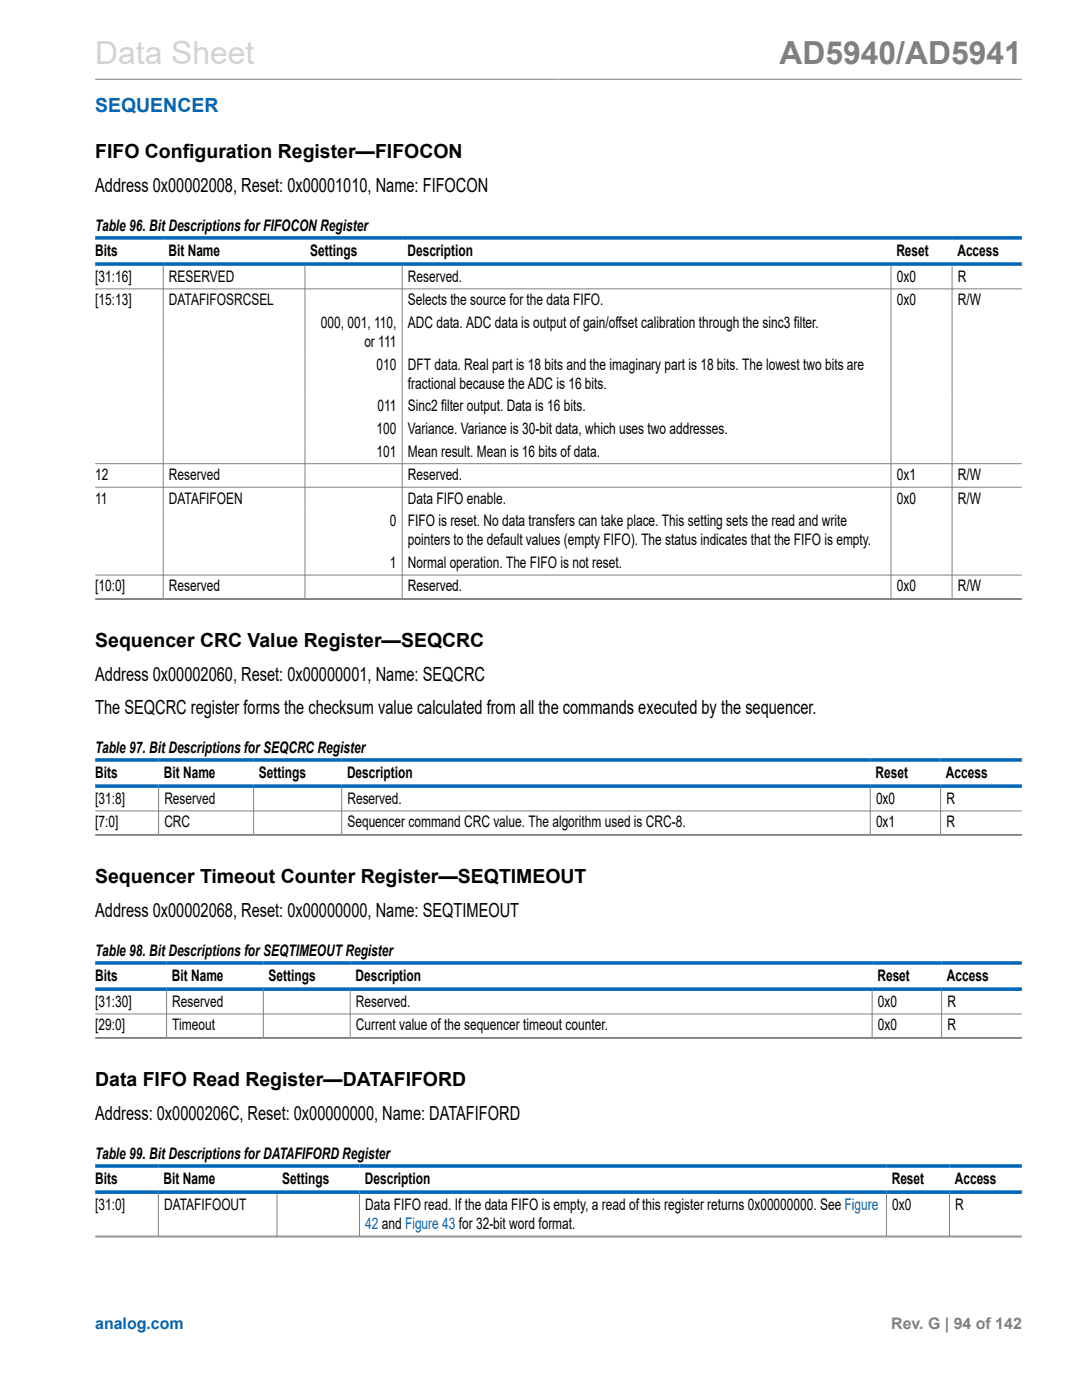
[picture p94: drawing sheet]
<svg xmlns="http://www.w3.org/2000/svg" width="216mm" height="279mm" viewBox="0 0 216 279" stroke-linecap="round" stroke-linejoin="round" font-family="sans-serif">
<defs><g id="words">
<text font-size="6.3" fill="#d3d3d3" x="19" y="12.7">Data Sheet</text>
<text font-size="6.3" fill="#808080" x="155.5" y="12.7">AD5940/AD5941</text>
<text font-size="3.9" fill="#0067b8" x="19" y="22.3">SEQUENCER</text>
<g font-size="3.9">
<text x="19" y="31.4">FIFO Configuration Register—FIFOCON</text>
<text x="19" y="38.2">Address 0x00002008, Reset: 0x00001010, Name: FIFOCON</text>
<text x="19" y="129.1">Sequencer CRC Value Register—SEQCRC</text>
<text x="19" y="135.9">Address 0x00002060, Reset: 0x00000001, Name: SEQCRC</text>
<text x="19" y="142.4">The SEQCRC register forms the checksum value calculated from all the commands executed by the sequencer.</text>
<text x="19" y="176.2">Sequencer Timeout Counter Register—SEQTIMEOUT</text>
<text x="19" y="182.9">Address 0x00002068, Reset: 0x00000000, Name: SEQTIMEOUT</text>
<text x="19" y="216.7">Data FIFO Read Register—DATAFIFORD</text>
<text x="19" y="223.4">Address: 0x0000206C, Reset: 0x00000000, Name: DATAFIFORD</text>
</g>
<g font-size="3.2">
<text x="19" y="46.1">Table 96. Bit Descriptions for FIFOCON Register</text>
<text x="19" y="51">Bits</text>
<text x="33.6" y="51">Bit Name</text>
<text x="61.9" y="51">Settings</text>
<text x="81.3" y="51">Description</text>
<text x="178.9" y="51">Reset</text>
<text x="191" y="51">Access</text>
<text x="19" y="56.2">[31:16]</text>
<text x="33.7" y="56.2">RESERVED</text>
<text x="81.4" y="56.2">Reserved.</text>
<text x="178.9" y="56.2">0x0</text>
<text x="191.1" y="56.2">R</text>
<text x="19" y="60.9">[15:13]</text>
<text x="33.7" y="60.9">DATAFIFOSRCSEL</text>
<text x="64" y="65.4">000, 001, 110,</text>
<text x="81.4" y="60.9">Selects the source for the data FIFO.</text>
<text x="81.4" y="65.4">ADC data. ADC data is output of gain/offset calibration through the sinc3 filter.</text>
<text x="178.9" y="60.9">0x0</text>
<text x="191.1" y="60.9">R/W</text>
<text x="72.7" y="69.2">or 111</text>
<text x="75.1" y="73.8">010</text>
<text x="81.4" y="73.8">DFT data. Real part is 18 bits and the imaginary part is 18 bits. The lowest two bits are</text>
<text x="81.4" y="77.6">fractional because the ADC is 16 bits.</text>
<text x="75.3" y="82.1">011</text>
<text x="81.4" y="82.1">Sinc2 filter output. Data is 16 bits.</text>
<text x="75.1" y="86.6">100</text>
<text x="81.4" y="86.6">Variance. Variance is 30-bit data, which uses two addresses.</text>
<text x="19" y="95.8">12</text>
<text x="33.7" y="95.8">Reserved</text>
<text x="75.1" y="91.1">101</text>
<text x="81.4" y="91.1">Mean result. Mean is 16 bits of data.</text>
<text x="81.4" y="95.8">Reserved.</text>
<text x="178.9" y="95.8">0x1</text>
<text x="191.1" y="95.8">R/W</text>
<text x="19" y="100.5">11</text>
<text x="33.7" y="100.5">DATAFIFOEN</text>
<text x="81.4" y="100.5">Data FIFO enable.</text>
<text x="178.9" y="100.5">0x0</text>
<text x="191.1" y="100.5">R/W</text>
<text x="77.8" y="105">0</text>
<text x="81.4" y="105">FIFO is reset. No data transfers can take place. This setting sets the read and write</text>
<text x="77.8" y="113.3">1</text>
<text x="81.4" y="108.8">pointers to the default values (empty FIFO). The status indicates that the FIFO is empty.</text>
<text x="81.4" y="113.3">Normal operation. The FIFO is not reset.</text>
<text x="19" y="118">[10:0]</text>
<text x="33.7" y="118">Reserved</text>
<text x="81.4" y="118">Reserved.</text>
<text x="178.9" y="118">0x0</text>
<text x="191.1" y="118">R/W</text>
<text x="19" y="150.3">Table 97. Bit Descriptions for SEQCRC Register</text>
<text x="19" y="155.2">Bits</text>
<text x="32.7" y="155.2">Bit Name</text>
<text x="51.7" y="155.2">Settings</text>
<text x="69.2" y="155.2">Description</text>
<text x="174.7" y="155.2">Reset</text>
<text x="188.8" y="155.2">Access</text>
<text x="19" y="160.4">[31:8]</text>
<text x="32.8" y="160.4">Reserved</text>
<text x="69.3" y="160.4">Reserved.</text>
<text x="174.8" y="160.4">0x0</text>
<text x="188.8" y="160.4">R</text>
<text x="19" y="165.1">[7:0]</text>
<text x="32.8" y="165.1">CRC</text>
<text x="69.3" y="165.1">Sequencer command CRC value. The algorithm used is CRC-8.</text>
<text x="174.8" y="165.1">0x1</text>
<text x="188.8" y="165.1">R</text>
<text x="19" y="190.8">Table 98. Bit Descriptions for SEQTIMEOUT Register</text>
<text x="19" y="195.7">Bits</text>
<text x="34.3" y="195.7">Bit Name</text>
<text x="53.6" y="195.7">Settings</text>
<text x="70.9" y="195.7">Description</text>
<text x="175.1" y="195.7">Reset</text>
<text x="188.9" y="195.7">Access</text>
<text x="19" y="200.9">[31:30]</text>
<text x="34.4" y="200.9">Reserved</text>
<text x="71" y="200.9">Reserved.</text>
<text x="175.2" y="200.9">0x0</text>
<text x="189" y="200.9">R</text>
<text x="19" y="205.6">[29:0]</text>
<text x="34.4" y="205.6">Timeout</text>
<text x="71" y="205.6">Current value of the sequencer timeout counter.</text>
<text x="175.2" y="205.6">0x0</text>
<text x="189" y="205.6">R</text>
<text x="19" y="231.4">Table 99. Bit Descriptions for DATAFIFORD Register</text>
<text x="19" y="236.2">Bits</text>
<text x="32.7" y="236.2">Bit Name</text>
<text x="56.3" y="236.2">Settings</text>
<text x="72.8" y="236.2">Description</text>
<text x="177.9" y="236.2">Reset</text>
<text x="190.5" y="236.2">Access</text>
<text x="19" y="241.4">[31:0]</text>
<text x="32.7" y="241.4">DATAFIFOOUT</text>
<text x="72.9" y="241.4">Data FIFO read. If the data FIFO is empty, a read of this register returns 0x00000000. See Figure</text>
<text x="178" y="241.4">0x0</text>
<text x="190.6" y="241.4">R</text>
</g>
<g font-size="3.2" fill="#0067b8">
<text x="72.9" y="245.3">42 and Figure 43 for 32-bit word format.</text>
<text x="19" y="265.3">analog.com</text>
</g>
<text font-size="3.2" fill="#808080" x="177.8" y="265.3">Rev. G | 94 of 142</text>
</g></defs>
<g fill="none" stroke="#808080" stroke-width=".2">
<path d="M19 15.8h184.9M19 57.7h184.9M32.6 53v66.5M60.9 53v66.5M80.2 53v66.5M177.8 53v66.5M190 53v66.5M19 92.5h184.9M19 97.2h184.9M19 114.8h184.9M19 119.5h184.9M19 119.6h184.9"/>
<path d="M31.6 157.2v9.4M50.6 157.2v9.4M68.2 157.2v9.4M173.6 157.2v9.4M187.7 157.2v9.4M19 161.8h184.9M19 166.5h184.9M19 166.7h184.9M33.2 197.8v9.3M52.5 197.8v9.3M69.9 197.8v9.3M174 197.8v9.3"/>
<path d="M187.9 197.8v9.3M19 202.4h184.9M19 207.1h184.9M19 207.2h184.9M31.6 238.3v8.5M55.3 238.3v8.5M71.7 238.3v8.5M176.9 238.3v8.5M189.5 238.3v8.5M19 246.7h184.9M19 246.9h184.9"/>
</g>
<path d="M19 47.5h184.9M19 52.7h184.9M19 151.7h184.9M19 156.9h184.9M19 192.2h184.9M19 197.4h184.9M19 232.7h184.9M19 237.9h184.9" fill="none" stroke="#0067b8" stroke-width=".71"/>
<use href="#words"/>
</svg>
